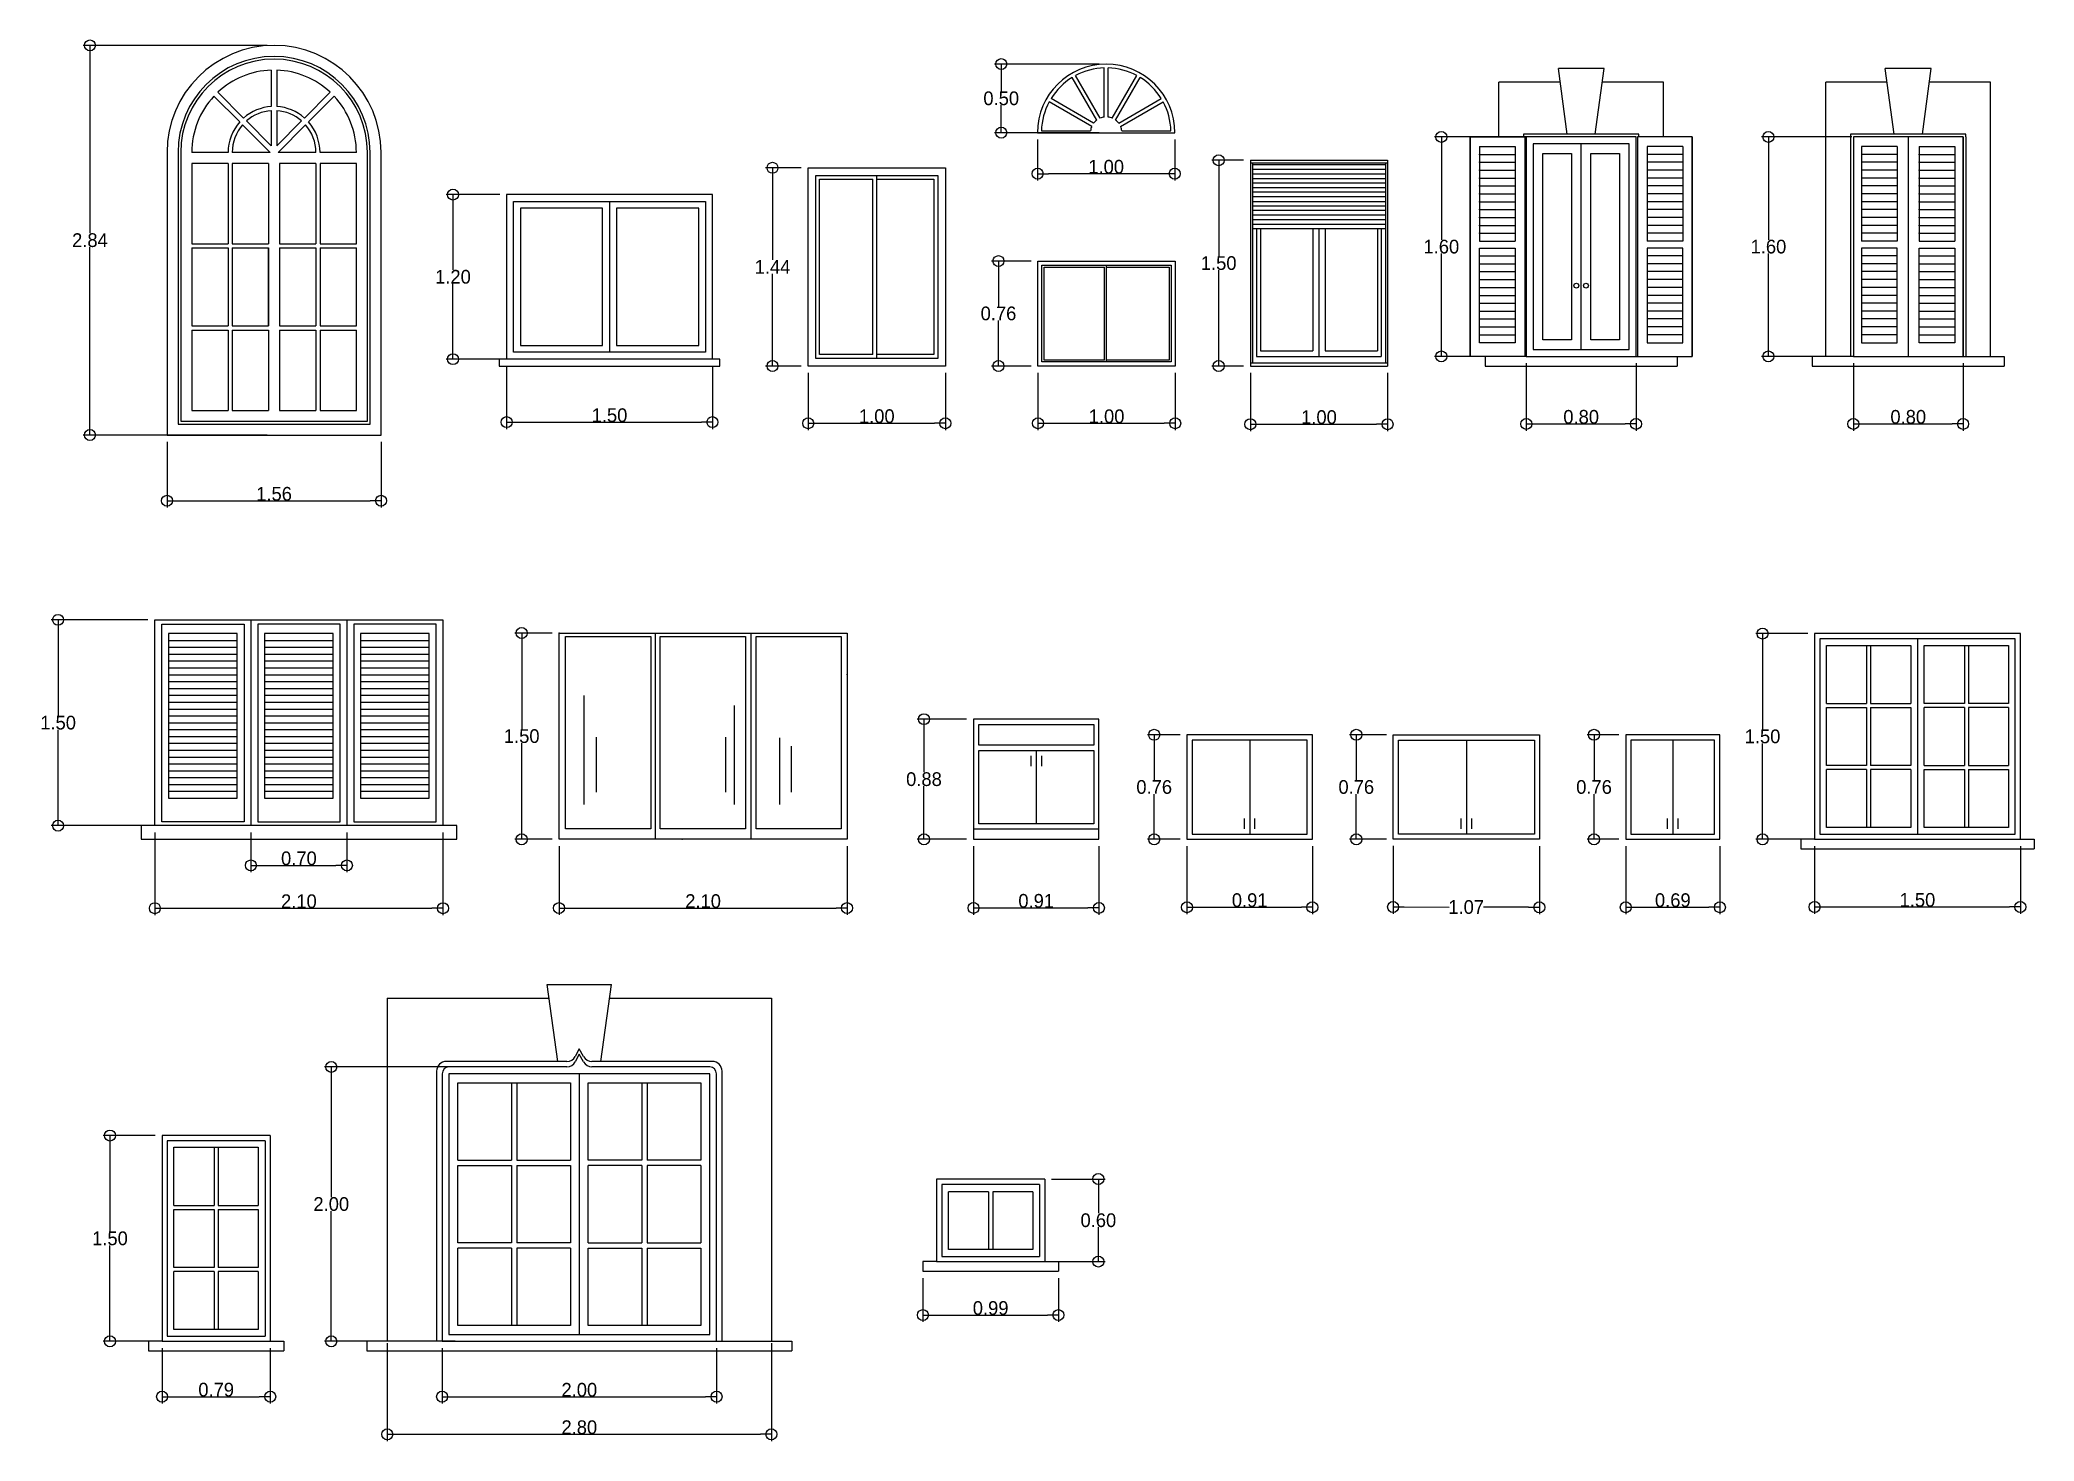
# Model space of a CAD drawing. Header units: millimetres. Extents: x 191.9 to 206.4, y 92.5 to 102.7.
import ezdxf

# ---------------------------------------------------------------- set-up
doc = ezdxf.new("R2010")
doc.units = ezdxf.units.MM
doc.layers.add('Cotas', color=32, linetype='Continuous')
doc.dimstyles.new('Dibujos', dxfattribs={"dimtxt": 0.1, "dimasz": 0.08, "dimexe": 0.05, "dimexo": 0.05, "dimgap": 0.0005, "dimtad": 1, "dimtih": 1, "dimtoh": 1, "dimrnd": 0.0005, "dimzin": 1, "dimdsep": 46, "dimtxsty": 'Standard', "dimblk": 'ORIGIN', "dimcen": 0.08, "dimazin": 0, "dimtfac": 1, "dimtmove": 0, "dimatfit": 3, "dimldrblk": 'ORIGIN2', "dimfxl": 1, "dimarcsym": 0})

msp = doc.modelspace()

# ---------------------------------------------------------------- blocks, each defined once
blk = doc.blocks.new('C-22')
for p, q in [((-4.669, -1.367), (-4.669, -2.467)), ((-3.919, -2.517), (-5.419, -2.517))]:
    blk.add_line(p, q)
for points in [[(-5.419, -1.317), (-5.419, -2.517), (-5.473, -2.517), (-5.473, -2.567), (-3.865, -2.567), (-3.865, -2.517), (-3.919, -2.517), (-3.919, -1.317)], [(-5.369, -1.367), (-3.969, -1.367), (-3.969, -2.467), (-5.369, -2.467)], [(-5.319, -1.417), (-5.319, -2.417), (-4.719, -2.417), (-4.719, -1.417)], [(-4.619, -1.417), (-4.619, -2.417), (-4.019, -2.417), (-4.019, -1.417)]]:
    blk.add_lwpolyline(points, close=True)
blk = doc.blocks.new('*X2')
at = {"color": 0}
for p, q in [((3.45, 2.05), (3.95, 2.05)), ((3.45, 2), (3.95, 2)), ((3.45, 1.95), (3.95, 1.95)), ((3.45, 1.9), (3.95, 1.9)), ((3.45, 1.85), (3.95, 1.85)), ((3.45, 1.8), (3.95, 1.8)), ((3.45, 1.75), (3.95, 1.75)), ((3.45, 1.7), (3.95, 1.7)), ((3.45, 1.65), (3.95, 1.65)), ((3.45, 1.6), (3.95, 1.6)), ((3.45, 1.55), (3.95, 1.55)), ((3.45, 1.5), (3.95, 1.5)), ((3.45, 1.45), (3.95, 1.45)), ((3.45, 1.4), (3.95, 1.4)), ((3.45, 1.35), (3.95, 1.35)), ((3.45, 1.3), (3.95, 1.3)), ((3.45, 1.25), (3.95, 1.25)), ((3.45, 1.2), (3.95, 1.2)), ((3.45, 1.15), (3.95, 1.15)), ((3.45, 1.1), (3.95, 1.1)), ((3.45, 1.05), (3.95, 1.05)), ((3.45, 1), (3.95, 1)), ((3.45, 0.95), (3.95, 0.95))]:
    blk.add_line(p, q, dxfattribs=at)
blk = doc.blocks.new('RECTANG')
for p, q in [((1, 1), (0, 1)), ((0, 1), (0, 0)), ((1, 0), (1, 1)), ((0, 0), (1, 0))]:
    blk.add_line(p, q)
blk = doc.blocks.new('Window - Half-circle 36 in.')
for p, q in [((17.5, 4.0906), (17.5, 16.9923)), ((18.5, 4.0906), (18.5, 16.9923)), ((15.5207, 3.2942), (9.071, 14.4655)), ((16.3876, 3.7927), (9.9383, 14.9632)), ((19.6075, 3.7937), (26.06116, 14.9718)), ((20.4742, 3.295), (26.92638, 14.4704)), ((14.2078, 1.6121), (3.0341, 8.0633)), ((14.7047, 2.4799), (3.5343, 8.9292)), ((21.2909, 2.4774), (32.46647, 8.9296)), ((21.7928, 1.6125), (32.96677, 8.0638)), ((0, 0), (35.99998, 0)), ((1.0074, 0.5), (13.9086, 0.5)), ((22.092, 0.5), (34.99282, 0.5))]:
    blk.add_line(p, q)
for radius, start, end in [(18, 0, 180), (17, 91.68545, 118.3143), (17, 61.70088, 88.31455), (17, 121.6855, 148.3145), (17, 31.68537, 58.33066), (17, 151.6854, 178.3159), (17, 1.685394, 28.31466), (4.12311, 156.9696, 173.0325), (4.12311, 126.9657, 143.0364), (4.12311, 96.98938, 113.0314), (4.12311, 66.6748, 83.05112), (4.12311, 37.05423, 53.22943), (4.12311, 6.764907, 22.52381)]:
    blk.add_arc((18, 0), radius, start, end)
blk = doc.blocks.new('_Origin')
at = {"color": 0, "linetype": 'ByBlock', "lineweight": -2}
blk.add_line((0, 0), (-1, 0), dxfattribs=at)
blk.add_circle((0, 0), 0.5, dxfattribs=at)
blk = doc.blocks.new('*D8')
at = {"layer": 'Cotas', "color": 0, "lineweight": -2, "transparency": 16777216}
for p, q in [((192.702, 96.914), (192.702, 96.312)), ((194.802, 96.914), (194.802, 96.312)), ((192.782, 96.362), (194.722, 96.362))]:
    blk.add_line(p, q, dxfattribs=at)
at = {"layer": 'Defpoints', "color": 0, "transparency": 16777216}
for p in [(192.702, 96.964), (194.802, 96.964), (194.802, 96.362)]:
    blk.add_point(p, dxfattribs=at)
at = {"layer": 'Cotas', "color": 0, "lineweight": -2, "transparency": 16777216, "xscale": 0.08, "yscale": 0.08, "zscale": 0.08, "rotation": 180}
blk.add_blockref('_Origin', (192.702, 96.362), dxfattribs=at)
at = {"layer": 'Cotas', "color": 0, "lineweight": -2, "transparency": 16777216, "xscale": 0.08, "yscale": 0.08, "zscale": 0.08}
blk.add_blockref('_Origin', (194.802, 96.362), dxfattribs=at)
at = {"layer": 'Cotas', "color": 0, "transparency": 16777216, "insert": (193.752, 96.412), "char_height": 0.1, "attachment_point": 5}
blk.add_mtext('2.10', dxfattribs=at)
blk = doc.blocks.new('_Origin2')
at = {"color": 0, "linetype": 'ByBlock', "lineweight": -2}
blk.add_line((-0.5, 0), (-1, 0), dxfattribs=at)
for radius in [0.5, 0.25]:
    blk.add_circle((0, 0), radius, dxfattribs=at)
blk = doc.blocks.new('*D9')
at = {"layer": 'Cotas', "color": 0, "lineweight": -2, "transparency": 16777216}
for p, q in [((192.652, 98.464), (191.947, 98.464)), ((191.997, 98.384), (191.997, 97.764)), ((191.997, 97.044), (191.997, 97.663)), ((192.652, 96.964), (191.947, 96.964))]:
    blk.add_line(p, q, dxfattribs=at)
at = {"layer": 'Defpoints', "color": 0, "transparency": 16777216}
for p in [(192.702, 98.464), (191.997, 96.964), (192.702, 96.964)]:
    blk.add_point(p, dxfattribs=at)
at = {"layer": 'Cotas', "color": 0, "lineweight": -2, "transparency": 16777216, "xscale": 0.08, "yscale": 0.08, "zscale": 0.08}
for p, rotation in [((191.997, 98.464), 90), ((191.997, 96.964), 270)]:
    blk.add_blockref('_Origin', p, dxfattribs=dict(at, rotation=rotation))
at = {"layer": 'Cotas', "color": 0, "transparency": 16777216, "insert": (191.997, 97.714), "char_height": 0.1, "attachment_point": 5}
blk.add_mtext('1.50', dxfattribs=at)
blk = doc.blocks.new('*D10')
at = {"layer": 'Cotas', "color": 0, "lineweight": -2, "transparency": 16777216}
for p, q in [((193.402, 96.914), (193.402, 96.624)), ((194.102, 96.914), (194.102, 96.624)), ((193.482, 96.674), (194.022, 96.674))]:
    blk.add_line(p, q, dxfattribs=at)
at = {"layer": 'Defpoints', "color": 0, "transparency": 16777216}
for p in [(193.402, 96.964), (194.102, 96.964), (194.102, 96.674)]:
    blk.add_point(p, dxfattribs=at)
at = {"layer": 'Cotas', "color": 0, "lineweight": -2, "transparency": 16777216, "xscale": 0.08, "yscale": 0.08, "zscale": 0.08, "rotation": 180}
blk.add_blockref('_Origin', (193.402, 96.674), dxfattribs=at)
at = {"layer": 'Cotas', "color": 0, "lineweight": -2, "transparency": 16777216, "xscale": 0.08, "yscale": 0.08, "zscale": 0.08}
blk.add_blockref('_Origin', (194.102, 96.674), dxfattribs=at)
at = {"layer": 'Cotas', "color": 0, "transparency": 16777216, "insert": (193.752, 96.725), "char_height": 0.1, "attachment_point": 5}
blk.add_mtext('0.70', dxfattribs=at)
blk = doc.blocks.new('*D11')
at = {"layer": 'Cotas', "color": 0, "lineweight": -2, "transparency": 16777216}
for p, q in [((195.648, 96.814), (195.648, 96.313)), ((197.747, 96.814), (197.747, 96.313)), ((195.728, 96.363), (197.667, 96.363))]:
    blk.add_line(p, q, dxfattribs=at)
at = {"layer": 'Defpoints', "color": 0, "transparency": 16777216}
for p in [(195.648, 96.864), (197.747, 96.864), (197.747, 96.363)]:
    blk.add_point(p, dxfattribs=at)
at = {"layer": 'Cotas', "color": 0, "lineweight": -2, "transparency": 16777216, "xscale": 0.08, "yscale": 0.08, "zscale": 0.08, "rotation": 180}
blk.add_blockref('_Origin', (195.648, 96.363), dxfattribs=at)
at = {"layer": 'Cotas', "color": 0, "lineweight": -2, "transparency": 16777216, "xscale": 0.08, "yscale": 0.08, "zscale": 0.08}
blk.add_blockref('_Origin', (197.747, 96.363), dxfattribs=at)
at = {"layer": 'Cotas', "color": 0, "transparency": 16777216, "insert": (196.698, 96.413), "char_height": 0.1, "attachment_point": 5}
blk.add_mtext('2.10', dxfattribs=at)
blk = doc.blocks.new('*D12')
at = {"layer": 'Cotas', "color": 0, "lineweight": -2, "transparency": 16777216}
for p, q in [((195.598, 98.368), (195.326, 98.368)), ((195.376, 98.288), (195.376, 97.666)), ((195.376, 96.944), (195.376, 97.565)), ((195.598, 96.864), (195.326, 96.864))]:
    blk.add_line(p, q, dxfattribs=at)
at = {"layer": 'Defpoints', "color": 0, "transparency": 16777216}
for p in [(195.648, 98.368), (195.376, 96.864), (195.648, 96.864)]:
    blk.add_point(p, dxfattribs=at)
at = {"layer": 'Cotas', "color": 0, "lineweight": -2, "transparency": 16777216, "xscale": 0.08, "yscale": 0.08, "zscale": 0.08}
for p, rotation in [((195.376, 98.368), 90), ((195.376, 96.864), 270)]:
    blk.add_blockref('_Origin', p, dxfattribs=dict(at, rotation=rotation))
at = {"layer": 'Cotas', "color": 0, "transparency": 16777216, "insert": (195.376, 97.616), "char_height": 0.1, "attachment_point": 5}
blk.add_mtext('1.50', dxfattribs=at)
blk = doc.blocks.new('*D13')
at = {"layer": 'Cotas', "color": 0, "lineweight": -2, "transparency": 16777216}
for p, q in [((198.669, 96.814), (198.669, 96.314)), ((199.583, 96.814), (199.583, 96.314)), ((198.749, 96.364), (199.503, 96.364))]:
    blk.add_line(p, q, dxfattribs=at)
at = {"layer": 'Defpoints', "color": 0, "transparency": 16777216}
for p in [(198.669, 96.864), (199.583, 96.864), (199.583, 96.364)]:
    blk.add_point(p, dxfattribs=at)
at = {"layer": 'Cotas', "color": 0, "lineweight": -2, "transparency": 16777216, "xscale": 0.08, "yscale": 0.08, "zscale": 0.08, "rotation": 180}
blk.add_blockref('_Origin', (198.669, 96.364), dxfattribs=at)
at = {"layer": 'Cotas', "color": 0, "lineweight": -2, "transparency": 16777216, "xscale": 0.08, "yscale": 0.08, "zscale": 0.08}
blk.add_blockref('_Origin', (199.583, 96.364), dxfattribs=at)
at = {"layer": 'Cotas', "color": 0, "transparency": 16777216, "insert": (199.126, 96.415), "char_height": 0.1, "attachment_point": 5}
blk.add_mtext('0.91', dxfattribs=at)
blk = doc.blocks.new('*D14')
at = {"layer": 'Cotas', "color": 0, "lineweight": -2, "transparency": 16777216}
for p, q in [((198.619, 97.74), (198.258, 97.74)), ((198.308, 97.66), (198.308, 97.353)), ((198.308, 96.944), (198.308, 97.252)), ((198.619, 96.864), (198.258, 96.864))]:
    blk.add_line(p, q, dxfattribs=at)
at = {"layer": 'Defpoints', "color": 0, "transparency": 16777216}
for p in [(198.308, 97.74), (198.669, 97.74), (198.669, 96.864)]:
    blk.add_point(p, dxfattribs=at)
at = {"layer": 'Cotas', "color": 0, "lineweight": -2, "transparency": 16777216, "xscale": 0.08, "yscale": 0.08, "zscale": 0.08}
for p, rotation in [((198.308, 97.74), 90), ((198.308, 96.864), 270)]:
    blk.add_blockref('_Origin', p, dxfattribs=dict(at, rotation=rotation))
at = {"layer": 'Cotas', "color": 0, "transparency": 16777216, "insert": (198.308, 97.302), "char_height": 0.1, "attachment_point": 5}
blk.add_mtext('0.88', dxfattribs=at)
blk = doc.blocks.new('*D15')
at = {"layer": 'Cotas', "color": 0, "lineweight": -2, "transparency": 16777216}
for p, q in [((200.225, 96.814), (200.225, 96.319)), ((201.139, 96.814), (201.139, 96.319)), ((200.305, 96.369), (201.059, 96.369))]:
    blk.add_line(p, q, dxfattribs=at)
at = {"layer": 'Defpoints', "color": 0, "transparency": 16777216}
for p in [(200.225, 96.864), (201.139, 96.864), (201.139, 96.369)]:
    blk.add_point(p, dxfattribs=at)
at = {"layer": 'Cotas', "color": 0, "lineweight": -2, "transparency": 16777216, "xscale": 0.08, "yscale": 0.08, "zscale": 0.08, "rotation": 180}
blk.add_blockref('_Origin', (200.225, 96.369), dxfattribs=at)
at = {"layer": 'Cotas', "color": 0, "lineweight": -2, "transparency": 16777216, "xscale": 0.08, "yscale": 0.08, "zscale": 0.08}
blk.add_blockref('_Origin', (201.139, 96.369), dxfattribs=at)
at = {"layer": 'Cotas', "color": 0, "transparency": 16777216, "insert": (200.682, 96.42), "char_height": 0.1, "attachment_point": 5}
blk.add_mtext('0.91', dxfattribs=at)
blk = doc.blocks.new('*D16')
at = {"layer": 'Cotas', "color": 0, "lineweight": -2, "transparency": 16777216}
for p, q in [((200.175, 97.626), (199.936, 97.626)), ((199.986, 97.546), (199.986, 97.295)), ((199.986, 96.944), (199.986, 97.194)), ((200.175, 96.864), (199.936, 96.864))]:
    blk.add_line(p, q, dxfattribs=at)
at = {"layer": 'Defpoints', "color": 0, "transparency": 16777216}
for p in [(199.986, 97.626), (200.225, 97.626), (200.225, 96.864)]:
    blk.add_point(p, dxfattribs=at)
at = {"layer": 'Cotas', "color": 0, "lineweight": -2, "transparency": 16777216, "xscale": 0.08, "yscale": 0.08, "zscale": 0.08}
for p, rotation in [((199.986, 97.626), 90), ((199.986, 96.864), 270)]:
    blk.add_blockref('_Origin', p, dxfattribs=dict(at, rotation=rotation))
at = {"layer": 'Cotas', "color": 0, "transparency": 16777216, "insert": (199.986, 97.245), "char_height": 0.1, "attachment_point": 5}
blk.add_mtext('0.76', dxfattribs=at)
blk = doc.blocks.new('*D17')
at = {"layer": 'Cotas', "color": 0, "lineweight": -2, "transparency": 16777216}
for p, q in [((201.678, 97.626), (201.409, 97.626)), ((201.459, 97.546), (201.459, 97.295)), ((201.459, 96.944), (201.459, 97.194)), ((201.678, 96.864), (201.409, 96.864))]:
    blk.add_line(p, q, dxfattribs=at)
at = {"layer": 'Defpoints', "color": 0, "transparency": 16777216}
for p in [(201.728, 97.626), (201.459, 96.864), (201.728, 96.864)]:
    blk.add_point(p, dxfattribs=at)
at = {"layer": 'Cotas', "color": 0, "lineweight": -2, "transparency": 16777216, "xscale": 0.08, "yscale": 0.08, "zscale": 0.08}
for p, rotation in [((201.459, 97.626), 90), ((201.459, 96.864), 270)]:
    blk.add_blockref('_Origin', p, dxfattribs=dict(at, rotation=rotation))
at = {"layer": 'Cotas', "color": 0, "transparency": 16777216, "insert": (201.459, 97.245), "char_height": 0.1, "attachment_point": 5}
blk.add_mtext('0.76', dxfattribs=at)
blk = doc.blocks.new('*D18')
at = {"layer": 'Cotas', "color": 0, "lineweight": -2, "transparency": 16777216}
for p, q in [((201.728, 96.817), (201.727, 96.321)), ((202.795, 96.814), (202.794, 96.318)), ((201.807, 96.371), (202.135, 96.37)), ((202.714, 96.369), (202.386, 96.369))]:
    blk.add_line(p, q, dxfattribs=at)
at = {"layer": 'Defpoints', "color": 0, "transparency": 16777216}
for p in [(201.728, 96.867), (202.795, 96.864), (202.794, 96.368)]:
    blk.add_point(p, dxfattribs=at)
at = {"layer": 'Cotas', "color": 0, "lineweight": -2, "transparency": 16777216, "xscale": 0.08, "yscale": 0.08, "zscale": 0.08}
for p, rotation in [((201.727, 96.371), 179.8526983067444), ((202.794, 96.368), 359.8526983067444)]:
    blk.add_blockref('_Origin', p, dxfattribs=dict(at, rotation=rotation))
at = {"layer": 'Cotas', "color": 0, "transparency": 16777216, "insert": (202.26, 96.37), "char_height": 0.1, "attachment_point": 5}
blk.add_mtext('1.07', dxfattribs=at)
blk = doc.blocks.new('*D19')
at = {"layer": 'Cotas', "color": 0, "lineweight": -2, "transparency": 16777216}
for p, q in [((203.373, 97.626), (203.142, 97.626)), ((203.192, 97.546), (203.192, 97.295)), ((203.192, 96.944), (203.192, 97.194)), ((203.373, 96.864), (203.142, 96.864))]:
    blk.add_line(p, q, dxfattribs=at)
at = {"layer": 'Defpoints', "color": 0, "transparency": 16777216}
for p in [(203.423, 97.626), (203.192, 96.864), (203.423, 96.864)]:
    blk.add_point(p, dxfattribs=at)
at = {"layer": 'Cotas', "color": 0, "lineweight": -2, "transparency": 16777216, "xscale": 0.08, "yscale": 0.08, "zscale": 0.08}
for p, rotation in [((203.192, 97.626), 90), ((203.192, 96.864), 270)]:
    blk.add_blockref('_Origin', p, dxfattribs=dict(at, rotation=rotation))
at = {"layer": 'Cotas', "color": 0, "transparency": 16777216, "insert": (203.192, 97.245), "char_height": 0.1, "attachment_point": 5}
blk.add_mtext('0.76', dxfattribs=at)
blk = doc.blocks.new('*D20')
at = {"layer": 'Cotas', "color": 0, "lineweight": -2, "transparency": 16777216}
for p, q in [((203.423, 96.814), (203.423, 96.319)), ((204.109, 96.814), (204.109, 96.319)), ((203.503, 96.369), (204.029, 96.369))]:
    blk.add_line(p, q, dxfattribs=at)
at = {"layer": 'Defpoints', "color": 0, "transparency": 16777216}
for p in [(203.423, 96.864), (204.109, 96.864), (204.109, 96.369)]:
    blk.add_point(p, dxfattribs=at)
at = {"layer": 'Cotas', "color": 0, "lineweight": -2, "transparency": 16777216, "xscale": 0.08, "yscale": 0.08, "zscale": 0.08, "rotation": 180}
blk.add_blockref('_Origin', (203.423, 96.369), dxfattribs=at)
at = {"layer": 'Cotas', "color": 0, "lineweight": -2, "transparency": 16777216, "xscale": 0.08, "yscale": 0.08, "zscale": 0.08}
blk.add_blockref('_Origin', (204.109, 96.369), dxfattribs=at)
at = {"layer": 'Cotas', "color": 0, "transparency": 16777216, "insert": (203.766, 96.42), "char_height": 0.1, "attachment_point": 5}
blk.add_mtext('0.69', dxfattribs=at)
blk = doc.blocks.new('*D21')
at = {"layer": 'Cotas', "color": 0, "lineweight": -2, "transparency": 16777216}
for p, q in [((193.521, 102.651), (192.179, 102.651)), ((192.229, 102.571), (192.229, 101.282)), ((192.229, 99.891), (192.229, 101.181)), ((193.521, 99.811), (192.179, 99.811))]:
    blk.add_line(p, q, dxfattribs=at)
at = {"layer": 'Defpoints', "color": 0, "transparency": 16777216}
for p in [(193.571, 102.651), (192.229, 99.811), (193.571, 99.811)]:
    blk.add_point(p, dxfattribs=at)
at = {"layer": 'Cotas', "color": 0, "lineweight": -2, "transparency": 16777216, "xscale": 0.08, "yscale": 0.08, "zscale": 0.08}
for p, rotation in [((192.229, 102.651), 90), ((192.229, 99.811), 270)]:
    blk.add_blockref('_Origin', p, dxfattribs=dict(at, rotation=rotation))
at = {"layer": 'Cotas', "color": 0, "transparency": 16777216, "insert": (192.229, 101.231), "char_height": 0.1, "attachment_point": 5}
blk.add_mtext('2.84', dxfattribs=at)
blk = doc.blocks.new('*D22')
at = {"layer": 'Cotas', "color": 0, "lineweight": -2, "transparency": 16777216}
for p, q in [((192.791, 99.761), (192.791, 99.282)), ((194.351, 99.761), (194.351, 99.282)), ((192.871, 99.332), (194.271, 99.332))]:
    blk.add_line(p, q, dxfattribs=at)
at = {"layer": 'Defpoints', "color": 0, "transparency": 16777216}
for p in [(192.791, 99.811), (194.351, 99.811), (194.351, 99.332)]:
    blk.add_point(p, dxfattribs=at)
at = {"layer": 'Cotas', "color": 0, "lineweight": -2, "transparency": 16777216, "xscale": 0.08, "yscale": 0.08, "zscale": 0.08, "rotation": 180}
blk.add_blockref('_Origin', (192.791, 99.332), dxfattribs=at)
at = {"layer": 'Cotas', "color": 0, "lineweight": -2, "transparency": 16777216, "xscale": 0.08, "yscale": 0.08, "zscale": 0.08}
blk.add_blockref('_Origin', (194.351, 99.332), dxfattribs=at)
at = {"layer": 'Cotas', "color": 0, "transparency": 16777216, "insert": (193.571, 99.382), "char_height": 0.1, "attachment_point": 5}
blk.add_mtext('1.56', dxfattribs=at)
blk = doc.blocks.new('*D23')
at = {"layer": 'Cotas', "color": 0, "lineweight": -2, "transparency": 16777216}
for p, q in [((195.266, 100.314), (195.266, 99.855)), ((196.766, 100.314), (196.766, 99.855)), ((195.346, 99.905), (196.686, 99.905))]:
    blk.add_line(p, q, dxfattribs=at)
at = {"layer": 'Defpoints', "color": 0, "transparency": 16777216}
for p in [(195.266, 100.364), (196.766, 100.364), (196.766, 99.905)]:
    blk.add_point(p, dxfattribs=at)
at = {"layer": 'Cotas', "color": 0, "lineweight": -2, "transparency": 16777216, "xscale": 0.08, "yscale": 0.08, "zscale": 0.08, "rotation": 180}
blk.add_blockref('_Origin', (195.266, 99.905), dxfattribs=at)
at = {"layer": 'Cotas', "color": 0, "lineweight": -2, "transparency": 16777216, "xscale": 0.08, "yscale": 0.08, "zscale": 0.08}
blk.add_blockref('_Origin', (196.766, 99.905), dxfattribs=at)
at = {"layer": 'Cotas', "color": 0, "transparency": 16777216, "insert": (196.016, 99.955), "char_height": 0.1, "attachment_point": 5}
blk.add_mtext('1.50', dxfattribs=at)
blk = doc.blocks.new('*D24')
at = {"layer": 'Cotas', "color": 0, "lineweight": -2, "transparency": 16777216}
for p, q in [((195.216, 101.564), (194.825, 101.564)), ((194.875, 101.484), (194.875, 101.015)), ((194.875, 100.444), (194.875, 100.914)), ((195.216, 100.364), (194.825, 100.364))]:
    blk.add_line(p, q, dxfattribs=at)
at = {"layer": 'Defpoints', "color": 0, "transparency": 16777216}
for p in [(194.875, 101.564), (195.266, 101.564), (195.266, 100.364)]:
    blk.add_point(p, dxfattribs=at)
at = {"layer": 'Cotas', "color": 0, "lineweight": -2, "transparency": 16777216, "xscale": 0.08, "yscale": 0.08, "zscale": 0.08}
for p, rotation in [((194.875, 101.564), 90), ((194.875, 100.364), 270)]:
    blk.add_blockref('_Origin', p, dxfattribs=dict(at, rotation=rotation))
at = {"layer": 'Cotas', "color": 0, "transparency": 16777216, "insert": (194.875, 100.964), "char_height": 0.1, "attachment_point": 5}
blk.add_mtext('1.20', dxfattribs=at)
blk = doc.blocks.new('*D25')
at = {"layer": 'Cotas', "color": 0, "lineweight": -2, "transparency": 16777216}
for p, q in [((197.464, 100.264), (197.464, 99.847)), ((198.464, 100.264), (198.464, 99.847)), ((197.544, 99.897), (198.384, 99.897))]:
    blk.add_line(p, q, dxfattribs=at)
at = {"layer": 'Defpoints', "color": 0, "transparency": 16777216}
for p in [(197.464, 100.314), (198.464, 100.314), (198.464, 99.897)]:
    blk.add_point(p, dxfattribs=at)
at = {"layer": 'Cotas', "color": 0, "lineweight": -2, "transparency": 16777216, "xscale": 0.08, "yscale": 0.08, "zscale": 0.08, "rotation": 180}
blk.add_blockref('_Origin', (197.464, 99.897), dxfattribs=at)
at = {"layer": 'Cotas', "color": 0, "lineweight": -2, "transparency": 16777216, "xscale": 0.08, "yscale": 0.08, "zscale": 0.08}
blk.add_blockref('_Origin', (198.464, 99.897), dxfattribs=at)
at = {"layer": 'Cotas', "color": 0, "transparency": 16777216, "insert": (197.964, 99.948), "char_height": 0.1, "attachment_point": 5}
blk.add_mtext('1.00', dxfattribs=at)
blk = doc.blocks.new('*D26')
at = {"layer": 'Cotas', "color": 0, "lineweight": -2, "transparency": 16777216}
for p, q in [((197.414, 101.759), (197.154, 101.759)), ((197.204, 101.679), (197.204, 101.087)), ((197.204, 100.394), (197.204, 100.986)), ((197.414, 100.314), (197.154, 100.314))]:
    blk.add_line(p, q, dxfattribs=at)
at = {"layer": 'Defpoints', "color": 0, "transparency": 16777216}
for p in [(197.204, 101.759), (197.464, 101.759), (197.464, 100.314)]:
    blk.add_point(p, dxfattribs=at)
at = {"layer": 'Cotas', "color": 0, "lineweight": -2, "transparency": 16777216, "xscale": 0.08, "yscale": 0.08, "zscale": 0.08}
for p, rotation in [((197.204, 101.759), 90), ((197.204, 100.314), 270)]:
    blk.add_blockref('_Origin', p, dxfattribs=dict(at, rotation=rotation))
at = {"layer": 'Cotas', "color": 0, "transparency": 16777216, "insert": (197.204, 101.037), "char_height": 0.1, "attachment_point": 5}
blk.add_mtext('1.44', dxfattribs=at)
blk = doc.blocks.new('*D27')
at = {"layer": 'Cotas', "color": 0, "lineweight": -2, "transparency": 16777216}
for p, q in [((199.139, 100.264), (199.139, 99.847)), ((200.139, 100.264), (200.139, 99.847)), ((199.219, 99.897), (200.059, 99.897))]:
    blk.add_line(p, q, dxfattribs=at)
at = {"layer": 'Defpoints', "color": 0, "transparency": 16777216}
for p in [(199.139, 100.314), (200.139, 100.314), (200.139, 99.897)]:
    blk.add_point(p, dxfattribs=at)
at = {"layer": 'Cotas', "color": 0, "lineweight": -2, "transparency": 16777216, "xscale": 0.08, "yscale": 0.08, "zscale": 0.08, "rotation": 180}
blk.add_blockref('_Origin', (199.139, 99.897), dxfattribs=at)
at = {"layer": 'Cotas', "color": 0, "lineweight": -2, "transparency": 16777216, "xscale": 0.08, "yscale": 0.08, "zscale": 0.08}
blk.add_blockref('_Origin', (200.139, 99.897), dxfattribs=at)
at = {"layer": 'Cotas', "color": 0, "transparency": 16777216, "insert": (199.639, 99.947), "char_height": 0.1, "attachment_point": 5}
blk.add_mtext('1.00', dxfattribs=at)
blk = doc.blocks.new('*D28')
at = {"layer": 'Cotas', "color": 0, "lineweight": -2, "transparency": 16777216}
for p, q in [((199.089, 101.079), (198.801, 101.079)), ((198.851, 100.999), (198.851, 100.747)), ((198.851, 100.394), (198.851, 100.646)), ((199.089, 100.314), (198.801, 100.314))]:
    blk.add_line(p, q, dxfattribs=at)
at = {"layer": 'Defpoints', "color": 0, "transparency": 16777216}
for p in [(198.851, 101.079), (199.139, 101.079), (199.139, 100.314)]:
    blk.add_point(p, dxfattribs=at)
at = {"layer": 'Cotas', "color": 0, "lineweight": -2, "transparency": 16777216, "xscale": 0.08, "yscale": 0.08, "zscale": 0.08}
for p, rotation in [((198.851, 101.079), 90), ((198.851, 100.314), 270)]:
    blk.add_blockref('_Origin', p, dxfattribs=dict(at, rotation=rotation))
at = {"layer": 'Cotas', "color": 0, "transparency": 16777216, "insert": (198.851, 100.697), "char_height": 0.1, "attachment_point": 5}
blk.add_mtext('0.76', dxfattribs=at)
blk = doc.blocks.new('*D29')
at = {"layer": 'Cotas', "color": 0, "lineweight": -2, "transparency": 16777216}
for p, q in [((200.687, 100.264), (200.687, 99.84)), ((201.687, 100.264), (201.687, 99.84)), ((200.767, 99.89), (201.607, 99.89))]:
    blk.add_line(p, q, dxfattribs=at)
at = {"layer": 'Defpoints', "color": 0, "transparency": 16777216}
for p in [(200.687, 100.314), (201.687, 100.314), (201.687, 99.89)]:
    blk.add_point(p, dxfattribs=at)
at = {"layer": 'Cotas', "color": 0, "lineweight": -2, "transparency": 16777216, "xscale": 0.08, "yscale": 0.08, "zscale": 0.08, "rotation": 180}
blk.add_blockref('_Origin', (200.687, 99.89), dxfattribs=at)
at = {"layer": 'Cotas', "color": 0, "lineweight": -2, "transparency": 16777216, "xscale": 0.08, "yscale": 0.08, "zscale": 0.08}
blk.add_blockref('_Origin', (201.687, 99.89), dxfattribs=at)
at = {"layer": 'Cotas', "color": 0, "transparency": 16777216, "insert": (201.187, 99.941), "char_height": 0.1, "attachment_point": 5}
blk.add_mtext('1.00', dxfattribs=at)
blk = doc.blocks.new('*D30')
at = {"layer": 'Cotas', "color": 0, "lineweight": -2, "transparency": 16777216}
for p, q in [((200.637, 101.814), (200.406, 101.814)), ((200.456, 101.734), (200.456, 101.115)), ((200.456, 100.394), (200.456, 101.014)), ((200.637, 100.314), (200.406, 100.314))]:
    blk.add_line(p, q, dxfattribs=at)
at = {"layer": 'Defpoints', "color": 0, "transparency": 16777216}
for p in [(200.456, 101.814), (200.687, 101.814), (200.687, 100.314)]:
    blk.add_point(p, dxfattribs=at)
at = {"layer": 'Cotas', "color": 0, "lineweight": -2, "transparency": 16777216, "xscale": 0.08, "yscale": 0.08, "zscale": 0.08}
for p, rotation in [((200.456, 101.814), 90), ((200.456, 100.314), 270)]:
    blk.add_blockref('_Origin', p, dxfattribs=dict(at, rotation=rotation))
at = {"layer": 'Cotas', "color": 0, "transparency": 16777216, "insert": (200.456, 101.064), "char_height": 0.1, "attachment_point": 5}
blk.add_mtext('1.50', dxfattribs=at)
blk = doc.blocks.new('*D31')
at = {"layer": 'Cotas', "color": 0, "lineweight": -2, "transparency": 16777216}
for p, q in [((199.136, 101.965), (199.136, 101.666)), ((200.136, 101.965), (200.136, 101.666)), ((200.056, 101.716), (199.216, 101.716))]:
    blk.add_line(p, q, dxfattribs=at)
at = {"layer": 'Defpoints', "color": 0, "transparency": 16777216}
for p in [(199.136, 102.015), (200.136, 102.015), (199.136, 101.716)]:
    blk.add_point(p, dxfattribs=at)
at = {"layer": 'Cotas', "color": 0, "lineweight": -2, "transparency": 16777216, "xscale": 0.08, "yscale": 0.08, "zscale": 0.08, "rotation": 180}
blk.add_blockref('_Origin', (199.136, 101.716), dxfattribs=at)
at = {"layer": 'Cotas', "color": 0, "lineweight": -2, "transparency": 16777216, "xscale": 0.08, "yscale": 0.08, "zscale": 0.08}
blk.add_blockref('_Origin', (200.136, 101.716), dxfattribs=at)
at = {"layer": 'Cotas', "color": 0, "transparency": 16777216, "insert": (199.636, 101.766), "char_height": 0.1, "attachment_point": 5}
blk.add_mtext('1.00', dxfattribs=at)
blk = doc.blocks.new('*D32')
at = {"layer": 'Cotas', "color": 0, "lineweight": -2, "transparency": 16777216}
for p, q in [((199.586, 102.515), (198.821, 102.515)), ((198.871, 102.435), (198.871, 102.316)), ((198.871, 102.095), (198.871, 102.215)), ((199.586, 102.015), (198.821, 102.015))]:
    blk.add_line(p, q, dxfattribs=at)
at = {"layer": 'Defpoints', "color": 0, "transparency": 16777216}
for p in [(199.636, 102.515), (198.871, 102.015), (199.636, 102.015)]:
    blk.add_point(p, dxfattribs=at)
at = {"layer": 'Cotas', "color": 0, "lineweight": -2, "transparency": 16777216, "xscale": 0.08, "yscale": 0.08, "zscale": 0.08}
for p, rotation in [((198.871, 102.515), 90), ((198.871, 102.015), 270)]:
    blk.add_blockref('_Origin', p, dxfattribs=dict(at, rotation=rotation))
at = {"layer": 'Cotas', "color": 0, "transparency": 16777216, "insert": (198.871, 102.265), "char_height": 0.1, "attachment_point": 5}
blk.add_mtext('0.50', dxfattribs=at)
blk = doc.blocks.new('*D33')
at = {"layer": 'Cotas', "color": 0, "lineweight": -2, "transparency": 16777216}
for p, q in [((202.698, 100.334), (202.698, 99.842)), ((203.498, 100.334), (203.498, 99.842)), ((202.778, 99.892), (203.418, 99.892))]:
    blk.add_line(p, q, dxfattribs=at)
at = {"layer": 'Defpoints', "color": 0, "transparency": 16777216}
for p in [(202.698, 100.384), (203.498, 100.384), (203.498, 99.892)]:
    blk.add_point(p, dxfattribs=at)
at = {"layer": 'Cotas', "color": 0, "lineweight": -2, "transparency": 16777216, "xscale": 0.08, "yscale": 0.08, "zscale": 0.08, "rotation": 180}
blk.add_blockref('_Origin', (202.698, 99.892), dxfattribs=at)
at = {"layer": 'Cotas', "color": 0, "lineweight": -2, "transparency": 16777216, "xscale": 0.08, "yscale": 0.08, "zscale": 0.08}
blk.add_blockref('_Origin', (203.498, 99.892), dxfattribs=at)
at = {"layer": 'Cotas', "color": 0, "transparency": 16777216, "insert": (203.098, 99.943), "char_height": 0.1, "attachment_point": 5}
blk.add_mtext('0.80', dxfattribs=at)
blk = doc.blocks.new('*D34')
at = {"layer": 'Cotas', "color": 0, "lineweight": -2, "transparency": 16777216}
for p, q in [((202.648, 101.984), (202.029, 101.984)), ((202.079, 101.904), (202.079, 101.235)), ((202.079, 100.464), (202.079, 101.134)), ((202.648, 100.384), (202.029, 100.384))]:
    blk.add_line(p, q, dxfattribs=at)
at = {"layer": 'Defpoints', "color": 0, "transparency": 16777216}
for p in [(202.698, 101.984), (202.079, 100.384), (202.698, 100.384)]:
    blk.add_point(p, dxfattribs=at)
at = {"layer": 'Cotas', "color": 0, "lineweight": -2, "transparency": 16777216, "xscale": 0.08, "yscale": 0.08, "zscale": 0.08}
for p, rotation in [((202.079, 101.984), 90), ((202.079, 100.384), 270)]:
    blk.add_blockref('_Origin', p, dxfattribs=dict(at, rotation=rotation))
at = {"layer": 'Cotas', "color": 0, "transparency": 16777216, "insert": (202.079, 101.184), "char_height": 0.1, "attachment_point": 5}
blk.add_mtext('1.60', dxfattribs=at)
blk = doc.blocks.new('*D36')
at = {"layer": 'Cotas', "color": 0, "lineweight": -2, "transparency": 16777216}
for p, q in [((205.032, 101.984), (204.413, 101.984)), ((204.463, 101.904), (204.463, 101.235)), ((204.463, 100.464), (204.463, 101.134)), ((205.032, 100.384), (204.413, 100.384))]:
    blk.add_line(p, q, dxfattribs=at)
at = {"layer": 'Defpoints', "color": 0, "transparency": 16777216}
for p in [(205.082, 101.984), (204.463, 100.384), (205.082, 100.384)]:
    blk.add_point(p, dxfattribs=at)
at = {"layer": 'Cotas', "color": 0, "lineweight": -2, "transparency": 16777216, "xscale": 0.08, "yscale": 0.08, "zscale": 0.08}
for p, rotation in [((204.463, 101.984), 90), ((204.463, 100.384), 270)]:
    blk.add_blockref('_Origin', p, dxfattribs=dict(at, rotation=rotation))
at = {"layer": 'Cotas', "color": 0, "transparency": 16777216, "insert": (204.463, 101.184), "char_height": 0.1, "attachment_point": 5}
blk.add_mtext('1.60', dxfattribs=at)
blk = doc.blocks.new('*D35')
at = {"layer": 'Cotas', "color": 0, "lineweight": -2, "transparency": 16777216}
for p, q in [((205.082, 100.334), (205.082, 99.842)), ((205.882, 100.334), (205.882, 99.842)), ((205.162, 99.892), (205.802, 99.892))]:
    blk.add_line(p, q, dxfattribs=at)
at = {"layer": 'Defpoints', "color": 0, "transparency": 16777216}
for p in [(205.082, 100.384), (205.882, 100.384), (205.882, 99.892)]:
    blk.add_point(p, dxfattribs=at)
at = {"layer": 'Cotas', "color": 0, "lineweight": -2, "transparency": 16777216, "xscale": 0.08, "yscale": 0.08, "zscale": 0.08, "rotation": 180}
blk.add_blockref('_Origin', (205.082, 99.892), dxfattribs=at)
at = {"layer": 'Cotas', "color": 0, "lineweight": -2, "transparency": 16777216, "xscale": 0.08, "yscale": 0.08, "zscale": 0.08}
blk.add_blockref('_Origin', (205.882, 99.892), dxfattribs=at)
at = {"layer": 'Cotas', "color": 0, "transparency": 16777216, "insert": (205.482, 99.943), "char_height": 0.1, "attachment_point": 5}
blk.add_mtext('0.80', dxfattribs=at)
blk = doc.blocks.new('*D37')
at = {"layer": 'Cotas', "color": 0, "lineweight": -2, "transparency": 16777216}
for p, q in [((204.749, 98.364), (204.37, 98.364)), ((204.42, 98.284), (204.42, 97.664)), ((204.42, 96.944), (204.42, 97.563)), ((204.749, 96.864), (204.37, 96.864))]:
    blk.add_line(p, q, dxfattribs=at)
at = {"layer": 'Defpoints', "color": 0, "transparency": 16777216}
for p in [(204.799, 98.364), (204.42, 96.864), (204.799, 96.864)]:
    blk.add_point(p, dxfattribs=at)
at = {"layer": 'Cotas', "color": 0, "lineweight": -2, "transparency": 16777216, "xscale": 0.08, "yscale": 0.08, "zscale": 0.08}
for p, rotation in [((204.42, 98.364), 90), ((204.42, 96.864), 270)]:
    blk.add_blockref('_Origin', p, dxfattribs=dict(at, rotation=rotation))
at = {"layer": 'Cotas', "color": 0, "transparency": 16777216, "insert": (204.42, 97.614), "char_height": 0.1, "attachment_point": 5}
blk.add_mtext('1.50', dxfattribs=at)
blk = doc.blocks.new('*D38')
at = {"layer": 'Cotas', "color": 0, "lineweight": -2, "transparency": 16777216}
for p, q in [((204.799, 96.814), (204.799, 96.321)), ((206.299, 96.814), (206.299, 96.321)), ((204.879, 96.371), (206.219, 96.371))]:
    blk.add_line(p, q, dxfattribs=at)
at = {"layer": 'Defpoints', "color": 0, "transparency": 16777216}
for p in [(204.799, 96.864), (206.299, 96.864), (206.299, 96.371)]:
    blk.add_point(p, dxfattribs=at)
at = {"layer": 'Cotas', "color": 0, "lineweight": -2, "transparency": 16777216, "xscale": 0.08, "yscale": 0.08, "zscale": 0.08, "rotation": 180}
blk.add_blockref('_Origin', (204.799, 96.371), dxfattribs=at)
at = {"layer": 'Cotas', "color": 0, "lineweight": -2, "transparency": 16777216, "xscale": 0.08, "yscale": 0.08, "zscale": 0.08}
blk.add_blockref('_Origin', (206.299, 96.371), dxfattribs=at)
at = {"layer": 'Cotas', "color": 0, "transparency": 16777216, "insert": (205.549, 96.422), "char_height": 0.1, "attachment_point": 5}
blk.add_mtext('1.50', dxfattribs=at)
blk = doc.blocks.new('*D39')
at = {"layer": 'Cotas', "color": 0, "lineweight": -2, "transparency": 16777216}
for p, q in [((192.705, 94.705), (192.325, 94.705)), ((192.375, 94.625), (192.375, 94.005)), ((192.375, 93.285), (192.375, 93.904)), ((192.705, 93.205), (192.325, 93.205))]:
    blk.add_line(p, q, dxfattribs=at)
at = {"layer": 'Defpoints', "color": 0, "transparency": 16777216}
for p in [(192.755, 94.705), (192.375, 93.205), (192.755, 93.205)]:
    blk.add_point(p, dxfattribs=at)
at = {"layer": 'Cotas', "color": 0, "lineweight": -2, "transparency": 16777216, "xscale": 0.08, "yscale": 0.08, "zscale": 0.08}
for p, rotation in [((192.375, 94.705), 90), ((192.375, 93.205), 270)]:
    blk.add_blockref('_Origin', p, dxfattribs=dict(at, rotation=rotation))
at = {"layer": 'Cotas', "color": 0, "transparency": 16777216, "insert": (192.375, 93.955), "char_height": 0.1, "attachment_point": 5}
blk.add_mtext('1.50', dxfattribs=at)
blk = doc.blocks.new('*D40')
at = {"layer": 'Cotas', "color": 0, "lineweight": -2, "transparency": 16777216}
for p, q in [((192.755, 93.155), (192.755, 92.751)), ((193.543, 93.155), (193.543, 92.751)), ((192.835, 92.801), (193.463, 92.801))]:
    blk.add_line(p, q, dxfattribs=at)
at = {"layer": 'Defpoints', "color": 0, "transparency": 16777216}
for p in [(192.755, 93.205), (193.543, 93.205), (193.543, 92.801)]:
    blk.add_point(p, dxfattribs=at)
at = {"layer": 'Cotas', "color": 0, "lineweight": -2, "transparency": 16777216, "xscale": 0.08, "yscale": 0.08, "zscale": 0.08, "rotation": 180}
blk.add_blockref('_Origin', (192.755, 92.801), dxfattribs=at)
at = {"layer": 'Cotas', "color": 0, "lineweight": -2, "transparency": 16777216, "xscale": 0.08, "yscale": 0.08, "zscale": 0.08}
blk.add_blockref('_Origin', (193.543, 92.801), dxfattribs=at)
at = {"layer": 'Cotas', "color": 0, "transparency": 16777216, "insert": (193.149, 92.852), "char_height": 0.1, "attachment_point": 5}
blk.add_mtext('0.79', dxfattribs=at)
blk = doc.blocks.new('*D41')
at = {"layer": 'Cotas', "color": 0, "lineweight": -2, "transparency": 16777216}
for p, q in [((194.796, 93.155), (194.796, 92.751)), ((196.796, 93.155), (196.796, 92.751)), ((194.876, 92.801), (196.716, 92.801))]:
    blk.add_line(p, q, dxfattribs=at)
at = {"layer": 'Defpoints', "color": 0, "transparency": 16777216}
for p in [(194.796, 93.205), (196.796, 93.205), (196.796, 92.801)]:
    blk.add_point(p, dxfattribs=at)
at = {"layer": 'Cotas', "color": 0, "lineweight": -2, "transparency": 16777216, "xscale": 0.08, "yscale": 0.08, "zscale": 0.08, "rotation": 180}
blk.add_blockref('_Origin', (194.796, 92.801), dxfattribs=at)
at = {"layer": 'Cotas', "color": 0, "lineweight": -2, "transparency": 16777216, "xscale": 0.08, "yscale": 0.08, "zscale": 0.08}
blk.add_blockref('_Origin', (196.796, 92.801), dxfattribs=at)
at = {"layer": 'Cotas', "color": 0, "transparency": 16777216, "insert": (195.796, 92.851), "char_height": 0.1, "attachment_point": 5}
blk.add_mtext('2.00', dxfattribs=at)
blk = doc.blocks.new('*D42')
at = {"layer": 'Cotas', "color": 0, "lineweight": -2, "transparency": 16777216}
for p, q in [((194.89, 95.205), (193.938, 95.205)), ((193.988, 95.125), (193.988, 94.255)), ((193.988, 93.285), (193.988, 94.154)), ((194.89, 93.205), (193.938, 93.205))]:
    blk.add_line(p, q, dxfattribs=at)
at = {"layer": 'Defpoints', "color": 0, "transparency": 16777216}
for p in [(194.94, 95.205), (193.988, 93.205), (194.94, 93.205)]:
    blk.add_point(p, dxfattribs=at)
at = {"layer": 'Cotas', "color": 0, "lineweight": -2, "transparency": 16777216, "xscale": 0.08, "yscale": 0.08, "zscale": 0.08}
for p, rotation in [((193.988, 95.205), 90), ((193.988, 93.205), 270)]:
    blk.add_blockref('_Origin', p, dxfattribs=dict(at, rotation=rotation))
at = {"layer": 'Cotas', "color": 0, "transparency": 16777216, "insert": (193.988, 94.205), "char_height": 0.1, "attachment_point": 5}
blk.add_mtext('2.00', dxfattribs=at)
blk = doc.blocks.new('*D43')
at = {"layer": 'Cotas', "color": 0, "lineweight": -2, "transparency": 16777216}
for p, q in [((194.396, 93.192), (194.396, 92.477)), ((197.196, 93.192), (197.196, 92.477)), ((194.476, 92.527), (197.116, 92.527))]:
    blk.add_line(p, q, dxfattribs=at)
at = {"layer": 'Defpoints', "color": 0, "transparency": 16777216}
for p in [(194.396, 93.242), (197.196, 93.242), (197.196, 92.527)]:
    blk.add_point(p, dxfattribs=at)
at = {"layer": 'Cotas', "color": 0, "lineweight": -2, "transparency": 16777216, "xscale": 0.08, "yscale": 0.08, "zscale": 0.08, "rotation": 180}
blk.add_blockref('_Origin', (194.396, 92.527), dxfattribs=at)
at = {"layer": 'Cotas', "color": 0, "lineweight": -2, "transparency": 16777216, "xscale": 0.08, "yscale": 0.08, "zscale": 0.08}
blk.add_blockref('_Origin', (197.196, 92.527), dxfattribs=at)
at = {"layer": 'Cotas', "color": 0, "transparency": 16777216, "insert": (195.796, 92.578), "char_height": 0.1, "attachment_point": 5}
blk.add_mtext('2.80', dxfattribs=at)
blk = doc.blocks.new('*D45')
at = {"layer": 'Cotas', "color": 0, "lineweight": -2, "transparency": 16777216}
for p, q in [((198.3, 93.666), (198.3, 93.346)), ((199.288, 93.666), (199.288, 93.346)), ((198.38, 93.396), (199.208, 93.396))]:
    blk.add_line(p, q, dxfattribs=at)
at = {"layer": 'Defpoints', "color": 0, "transparency": 16777216}
for p in [(198.3, 93.716), (199.288, 93.716), (199.288, 93.396)]:
    blk.add_point(p, dxfattribs=at)
at = {"layer": 'Cotas', "color": 0, "lineweight": -2, "transparency": 16777216, "xscale": 0.08, "yscale": 0.08, "zscale": 0.08, "rotation": 180}
blk.add_blockref('_Origin', (198.3, 93.396), dxfattribs=at)
at = {"layer": 'Cotas', "color": 0, "lineweight": -2, "transparency": 16777216, "xscale": 0.08, "yscale": 0.08, "zscale": 0.08}
blk.add_blockref('_Origin', (199.288, 93.396), dxfattribs=at)
at = {"layer": 'Cotas', "color": 0, "transparency": 16777216, "insert": (198.794, 93.447), "char_height": 0.1, "attachment_point": 5}
blk.add_mtext('0.99', dxfattribs=at)
blk = doc.blocks.new('*D46')
at = {"layer": 'Cotas', "color": 0, "lineweight": -2, "transparency": 16777216}
for p, q in [((199.238, 94.388), (199.629, 94.388)), ((199.579, 94.308), (199.579, 94.138)), ((199.579, 93.866), (199.579, 94.037)), ((199.238, 93.786), (199.629, 93.786))]:
    blk.add_line(p, q, dxfattribs=at)
at = {"layer": 'Defpoints', "color": 0, "transparency": 16777216}
for p in [(199.188, 94.388), (199.188, 93.786), (199.579, 93.786)]:
    blk.add_point(p, dxfattribs=at)
at = {"layer": 'Cotas', "color": 0, "lineweight": -2, "transparency": 16777216, "xscale": 0.08, "yscale": 0.08, "zscale": 0.08}
for p, rotation in [((199.579, 94.388), 90), ((199.579, 93.786), 270)]:
    blk.add_blockref('_Origin', p, dxfattribs=dict(at, rotation=rotation))
at = {"layer": 'Cotas', "color": 0, "transparency": 16777216, "insert": (199.579, 94.087), "char_height": 0.1, "attachment_point": 5}
blk.add_mtext('0.60', dxfattribs=at)

# ---------------------------------------------------------------- dimensions: what is measured, and where the dimension line sits
at = {"layer": 'Cotas'}
for p1, p2, distance, picture, middle in [((193.571, 102.651), (193.571, 99.811), -1.343, '*D21', (192.229, 101.231)), ((199.636, 102.515), (199.636, 102.015), -0.766, '*D32', (198.871, 102.265)), ((200.136, 102.015), (199.136, 102.015), 0.3, '*D31', (199.636, 101.766)), ((202.698, 101.984), (202.698, 100.384), -0.619, '*D34', (202.079, 101.184)), ((205.082, 101.984), (205.082, 100.384), -0.619, '*D36', (204.463, 101.184)), ((197.4636, 100.3143), (197.4636, 101.7588), 0.2595, '*D26', (197.2041, 101.0366)), ((200.687, 100.314), (200.687, 101.814), 0.23, '*D30', (200.456, 101.064)), ((195.266, 100.364), (195.266, 101.564), 0.391, '*D24', (194.875, 100.964)), ((199.1388, 100.3143), (199.1388, 101.079), 0.288, '*D28', (198.8509, 100.6967)), ((195.266, 100.364), (196.766, 100.364), -0.46, '*D23', (196.016, 99.955)), ((197.464, 100.314), (198.464, 100.314), -0.417, '*D25', (197.964, 99.948)), ((199.139, 100.314), (200.139, 100.314), -0.417, '*D27', (199.639, 99.947)), ((200.687, 100.314), (201.687, 100.314), -0.424, '*D29', (201.187, 99.941)), ((202.698, 100.384), (203.498, 100.384), -0.492, '*D33', (203.098, 99.943)), ((205.082, 100.384), (205.882, 100.384), -0.492, '*D35', (205.482, 99.943)), ((192.791, 99.811), (194.351, 99.811), -0.48, '*D22', (193.571, 99.382)), ((192.702, 98.464), (192.702, 96.964), -0.706, '*D9', (191.997, 97.714)), ((195.648, 98.368), (195.648, 96.864), -0.273, '*D12', (195.376, 97.616)), ((204.799, 98.364), (204.799, 96.864), -0.38, '*D37', (204.42, 97.614)), ((198.669, 96.864), (198.669, 97.74), 0.36, '*D14', (198.308, 97.302)), ((200.225, 96.864), (200.225, 97.626), 0.239, '*D16', (199.986, 97.245)), ((201.728, 97.626), (201.728, 96.864), -0.269, '*D17', (201.459, 97.245)), ((203.423, 97.626), (203.423, 96.864), -0.231, '*D19', (203.192, 97.245)), ((192.702, 96.964), (194.802, 96.964), -0.602, '*D8', (193.752, 96.412)), ((193.402, 96.964), (194.102, 96.964), -0.289, '*D10', (193.752, 96.725)), ((195.648, 96.864), (197.747, 96.864), -0.501, '*D11', (196.698, 96.413)), ((198.669, 96.864), (199.583, 96.864), -0.5, '*D13', (199.126, 96.415)), ((200.225, 96.864), (201.139, 96.864), -0.495, '*D15', (200.682, 96.42)), ((201.728, 96.867), (202.795, 96.864), -0.496, '*D18', (202.26, 96.37)), ((203.423, 96.864), (204.109, 96.864), -0.495, '*D20', (203.766, 96.42)), ((204.799, 96.864), (206.299, 96.864), -0.493, '*D38', (205.549, 96.422)), ((194.94, 95.205), (194.94, 93.205), -0.952, '*D42', (193.988, 94.205)), ((192.755, 94.705), (192.755, 93.205), -0.38, '*D39', (192.375, 93.955)), ((192.755, 93.205), (193.543, 93.205), -0.404, '*D40', (193.149, 92.852)), ((194.396, 93.242), (197.196, 93.242), -0.715, '*D43', (195.796, 92.578)), ((194.796, 93.205), (196.796, 93.205), -0.404, '*D41', (195.796, 92.851))]:
    dim = msp.add_aligned_dim(p1=p1, p2=p2, distance=distance, dimstyle='Dibujos', dxfattribs=at)
    dim.commit()
    dim.dimension.update_dxf_attribs({"geometry": picture, "text_midpoint": middle})
dim = msp.add_linear_dim(base=(199.579, 93.786), p1=(199.188, 94.388), p2=(199.188, 93.786), angle=90, dimstyle='Dibujos', dxfattribs=at)
dim.commit()
dim.dimension.update_dxf_attribs({"geometry": '*D46', "text_midpoint": (199.579, 94.087)})
dim = msp.add_linear_dim(base=(199.288, 93.396), p1=(198.3, 93.716), p2=(199.288, 93.716), dimstyle='Dibujos', dxfattribs=at)
dim.commit()
dim.dimension.update_dxf_attribs({"geometry": '*D45', "text_midpoint": (198.794, 93.447)})

# ---------------------------------------------------------------- linework, layer by layer
for p, q in [((203.265, 102.484), (202.932, 102.484)), ((202.996, 102.004), (202.932, 102.484)), ((203.201, 102.004), (203.265, 102.484)), ((205.379, 102.004), (205.315, 102.484)), ((205.649, 102.484), (205.315, 102.484)), ((205.585, 102.004), (205.649, 102.484)), ((193.551, 102.471), (193.551, 102.206)), ((193.591, 102.471), (193.591, 102.206)), ((202.498, 101.984), (202.498, 102.384)), ((202.945, 102.384), (202.498, 102.384)), ((203.698, 102.384), (203.252, 102.384)), ((203.698, 101.984), (203.698, 102.384)), ((204.882, 100.384), (204.882, 102.384)), ((205.329, 102.384), (204.882, 102.384)), ((206.082, 102.384), (205.635, 102.384)), ((206.082, 100.384), (206.082, 102.384)), ((193.321, 102.094), (193.133, 102.281)), ((193.349, 102.122), (193.161, 102.31)), ((193.794, 102.122), (193.981, 102.31)), ((193.822, 102.094), (194.01, 102.281)), ((193.543, 101.871), (193.342, 102.073)), ((193.551, 101.92), (193.37, 102.101)), ((193.551, 102.176), (193.551, 101.92)), ((193.591, 102.176), (193.591, 101.92)), ((193.591, 101.92), (193.772, 102.101)), ((193.6, 101.871), (193.801, 102.073)), ((202.688, 101.984), (202.288, 101.984)), ((202.288, 101.984), (202.288, 100.384)), ((202.358, 101.914), (202.618, 101.914)), ((202.358, 101.914), (202.358, 101.224)), ((202.618, 101.914), (202.618, 101.224)), ((203.518, 102.004), (202.678, 102.004)), ((202.678, 102.004), (202.678, 101.984)), ((202.698, 101.984), (202.678, 101.984)), ((202.688, 101.984), (202.688, 100.384)), ((203.098, 100.434), (203.098, 101.934)), ((203.518, 101.984), (203.518, 102.004)), ((203.578, 101.914), (203.578, 101.224)), ((203.838, 101.914), (203.578, 101.914)), ((203.838, 101.914), (203.838, 101.224)), ((203.908, 101.984), (203.908, 100.384)), ((205.072, 101.984), (204.672, 101.984)), ((205.902, 102.004), (205.062, 102.004)), ((205.062, 102.004), (205.062, 101.984)), ((205.062, 101.984), (205.062, 100.384)), ((205.082, 101.984), (205.082, 100.384)), ((205.402, 101.914), (205.142, 101.914)), ((205.142, 101.914), (205.142, 101.224)), ((205.402, 101.914), (205.402, 101.224)), ((205.482, 101.984), (205.482, 100.384)), ((205.562, 101.914), (205.562, 101.224)), ((205.562, 101.914), (205.822, 101.914)), ((205.822, 101.914), (205.822, 101.224)), ((205.882, 101.984), (205.882, 100.384)), ((205.902, 101.984), (205.902, 102.004)), ((205.902, 101.984), (205.902, 100.384)), ((193.236, 101.791), (193.236, 101.206)), ((193.266, 101.791), (193.266, 101.206)), ((193.531, 101.791), (193.531, 101.206)), ((193.611, 101.791), (193.611, 101.206)), ((193.876, 101.791), (193.876, 101.206)), ((193.906, 101.791), (193.906, 101.206)), ((200.687, 101.814), (200.687, 100.314)), ((200.687, 101.814), (201.687, 101.814)), ((200.687, 101.795), (201.687, 101.795)), ((200.702, 101.795), (200.702, 100.338)), ((200.702, 101.782), (201.671, 101.782)), ((200.702, 101.749), (201.671, 101.749)), ((201.671, 101.795), (201.671, 100.338)), ((201.687, 101.814), (201.687, 100.314)), ((202.358, 101.857), (202.618, 101.857)), ((202.358, 101.799), (202.618, 101.799)), ((203.838, 101.857), (203.578, 101.857)), ((203.838, 101.799), (203.578, 101.799)), ((205.402, 101.857), (205.142, 101.857)), ((205.402, 101.799), (205.142, 101.799)), ((205.562, 101.857), (205.822, 101.857)), ((205.562, 101.799), (205.822, 101.799)), ((200.702, 101.716), (201.671, 101.716)), ((200.702, 101.682), (201.671, 101.682)), ((200.702, 101.649), (201.671, 101.649)), ((200.702, 101.616), (201.671, 101.616)), ((202.358, 101.742), (202.618, 101.742)), ((202.358, 101.684), (202.618, 101.684)), ((202.358, 101.627), (202.618, 101.627)), ((203.838, 101.742), (203.578, 101.742)), ((203.838, 101.684), (203.578, 101.684)), ((203.838, 101.627), (203.578, 101.627)), ((205.402, 101.742), (205.142, 101.742)), ((205.402, 101.684), (205.142, 101.684)), ((205.402, 101.627), (205.142, 101.627)), ((205.562, 101.742), (205.822, 101.742)), ((205.562, 101.684), (205.822, 101.684)), ((205.562, 101.627), (205.822, 101.627)), ((200.702, 101.584), (201.671, 101.584)), ((200.702, 101.551), (201.671, 101.551)), ((200.702, 101.514), (201.671, 101.514)), ((200.702, 101.481), (201.671, 101.481)), ((202.358, 101.569), (202.618, 101.569)), ((202.358, 101.512), (202.618, 101.512)), ((203.838, 101.569), (203.578, 101.569)), ((203.838, 101.512), (203.578, 101.512)), ((205.402, 101.569), (205.142, 101.569)), ((205.402, 101.512), (205.142, 101.512)), ((205.562, 101.569), (205.822, 101.569)), ((205.562, 101.512), (205.822, 101.512)), ((200.702, 101.449), (201.671, 101.449)), ((200.702, 101.416), (201.671, 101.416)), ((200.702, 101.383), (201.671, 101.383)), ((200.702, 101.348), (201.671, 101.348)), ((200.702, 101.316), (201.671, 101.316)), ((200.732, 101.316), (200.732, 100.384)), ((200.761, 101.316), (200.761, 100.425)), ((201.143, 101.316), (201.143, 100.425)), ((201.187, 101.316), (201.187, 100.384)), ((201.232, 101.316), (201.232, 100.425)), ((201.613, 101.316), (201.613, 100.425)), ((201.641, 101.316), (201.641, 100.384)), ((202.358, 101.454), (202.618, 101.454)), ((202.358, 101.397), (202.618, 101.397)), ((202.358, 101.339), (202.618, 101.339)), ((203.838, 101.454), (203.578, 101.454)), ((203.838, 101.397), (203.578, 101.397)), ((203.838, 101.339), (203.578, 101.339)), ((205.402, 101.454), (205.142, 101.454)), ((205.402, 101.397), (205.142, 101.397)), ((205.402, 101.339), (205.142, 101.339)), ((205.562, 101.454), (205.822, 101.454)), ((205.562, 101.397), (205.822, 101.397)), ((205.562, 101.339), (205.822, 101.339)), ((192.971, 101.206), (193.236, 101.206)), ((192.971, 101.176), (192.971, 100.606)), ((192.971, 101.176), (193.236, 101.176)), ((193.236, 101.176), (193.236, 100.606)), ((193.266, 101.206), (193.531, 101.206)), ((193.266, 101.176), (193.266, 100.606)), ((193.266, 101.176), (193.531, 101.176)), ((193.531, 101.176), (193.531, 100.606)), ((193.611, 101.206), (193.876, 101.206)), ((193.611, 101.176), (193.611, 100.606)), ((193.611, 101.176), (193.876, 101.176)), ((193.876, 101.176), (193.876, 100.606)), ((193.906, 101.206), (194.171, 101.206)), ((193.906, 101.176), (194.171, 101.176)), ((193.906, 101.176), (193.906, 100.606)), ((202.358, 101.282), (202.618, 101.282)), ((202.358, 101.224), (202.618, 101.224)), ((202.358, 100.484), (202.358, 101.174)), ((202.358, 101.174), (202.618, 101.174)), ((202.618, 101.174), (202.618, 100.484)), ((203.838, 101.282), (203.578, 101.282)), ((203.838, 101.224), (203.578, 101.224)), ((203.578, 101.174), (203.578, 100.484)), ((203.838, 101.174), (203.578, 101.174)), ((203.838, 100.484), (203.838, 101.174)), ((205.402, 101.282), (205.142, 101.282)), ((205.402, 101.224), (205.142, 101.224)), ((205.402, 101.174), (205.142, 101.174)), ((205.142, 101.174), (205.142, 100.484)), ((205.402, 100.484), (205.402, 101.174)), ((205.562, 101.282), (205.822, 101.282)), ((205.562, 101.224), (205.822, 101.224)), ((205.562, 100.484), (205.562, 101.174)), ((205.562, 101.174), (205.822, 101.174)), ((205.822, 101.174), (205.822, 100.484)), ((202.358, 101.117), (202.618, 101.117)), ((202.358, 101.059), (202.618, 101.059)), ((203.838, 101.117), (203.578, 101.117)), ((203.838, 101.059), (203.578, 101.059)), ((205.402, 101.117), (205.142, 101.117)), ((205.402, 101.059), (205.142, 101.059)), ((205.562, 101.117), (205.822, 101.117)), ((205.562, 101.059), (205.822, 101.059)), ((202.358, 101.002), (202.618, 101.002)), ((202.358, 100.944), (202.618, 100.944)), ((202.358, 100.887), (202.618, 100.887)), ((203.838, 101.002), (203.578, 101.002)), ((203.838, 100.944), (203.578, 100.944)), ((203.838, 100.887), (203.578, 100.887)), ((205.402, 101.002), (205.142, 101.002)), ((205.402, 100.944), (205.142, 100.944)), ((205.402, 100.887), (205.142, 100.887)), ((205.562, 101.002), (205.822, 101.002)), ((205.562, 100.944), (205.822, 100.944)), ((205.562, 100.887), (205.822, 100.887)), ((202.358, 100.829), (202.618, 100.829)), ((202.358, 100.772), (202.618, 100.772)), ((203.838, 100.829), (203.578, 100.829)), ((203.838, 100.772), (203.578, 100.772)), ((205.402, 100.829), (205.142, 100.829)), ((205.402, 100.772), (205.142, 100.772)), ((205.562, 100.829), (205.822, 100.829)), ((205.562, 100.772), (205.822, 100.772)), ((192.971, 100.606), (193.236, 100.606)), ((193.266, 100.606), (193.531, 100.606)), ((193.611, 100.606), (193.876, 100.606)), ((193.906, 100.606), (194.171, 100.606)), ((202.358, 100.714), (202.618, 100.714)), ((202.358, 100.657), (202.618, 100.657)), ((202.358, 100.599), (202.618, 100.599)), ((203.838, 100.714), (203.578, 100.714)), ((203.838, 100.657), (203.578, 100.657)), ((203.838, 100.599), (203.578, 100.599)), ((205.402, 100.714), (205.142, 100.714)), ((205.402, 100.657), (205.142, 100.657)), ((205.402, 100.599), (205.142, 100.599)), ((205.562, 100.714), (205.822, 100.714)), ((205.562, 100.657), (205.822, 100.657)), ((205.562, 100.599), (205.822, 100.599)), ((192.971, 100.576), (193.236, 100.576)), ((193.236, 100.576), (193.236, 99.991)), ((193.266, 100.576), (193.266, 99.991)), ((193.266, 100.576), (193.531, 100.576)), ((193.531, 100.576), (193.531, 99.991)), ((193.611, 100.576), (193.611, 99.991)), ((193.611, 100.576), (193.876, 100.576)), ((193.876, 100.576), (193.876, 99.991)), ((193.906, 100.576), (194.171, 100.576)), ((193.906, 100.576), (193.906, 99.991)), ((202.358, 100.542), (202.618, 100.542)), ((202.618, 100.484), (202.358, 100.484)), ((203.838, 100.542), (203.578, 100.542)), ((203.578, 100.484), (203.838, 100.484)), ((205.402, 100.542), (205.142, 100.542)), ((205.142, 100.484), (205.402, 100.484)), ((205.562, 100.542), (205.822, 100.542)), ((205.822, 100.484), (205.562, 100.484)), ((200.139, 100.314), (199.139, 100.314)), ((200.687, 100.338), (201.687, 100.338)), ((200.687, 100.314), (201.687, 100.314)), ((200.732, 100.384), (201.641, 100.384)), ((200.761, 100.425), (201.143, 100.425)), ((201.232, 100.425), (201.613, 100.425)), ((202.498, 100.384), (202.288, 100.384)), ((202.398, 100.384), (202.398, 100.314)), ((202.398, 100.314), (203.798, 100.314)), ((202.698, 100.384), (202.498, 100.384)), ((203.498, 100.384), (203.698, 100.384)), ((203.698, 100.384), (203.798, 100.384)), ((203.798, 100.384), (203.798, 100.314)), ((204.882, 100.384), (204.672, 100.384)), ((204.782, 100.384), (204.782, 100.314)), ((204.782, 100.314), (206.182, 100.314)), ((205.082, 100.384), (204.882, 100.384)), ((205.882, 100.384), (206.082, 100.384)), ((206.082, 100.384), (206.182, 100.384)), ((206.182, 100.384), (206.182, 100.314)), ((192.702, 96.964), (192.702, 98.464)), ((192.702, 98.464), (194.802, 98.464)), ((192.752, 96.992), (192.752, 98.433)), ((192.752, 98.433), (193.352, 98.433)), ((193.352, 98.433), (193.352, 96.992)), ((193.402, 98.464), (193.402, 96.964)), ((194.052, 98.433), (193.452, 98.433)), ((193.452, 98.433), (193.452, 96.992)), ((194.052, 96.992), (194.052, 98.433)), ((194.102, 98.464), (194.102, 96.964)), ((194.152, 98.433), (194.152, 96.992)), ((194.752, 98.433), (194.152, 98.433)), ((194.752, 96.992), (194.752, 98.433)), ((194.802, 98.464), (194.802, 96.964)), ((196.348, 98.368), (196.348, 96.864)), ((197.047, 98.368), (197.047, 96.864)), ((204.886, 98.278), (205.501, 98.278)), ((204.886, 97.855), (204.886, 98.278)), ((205.178, 98.278), (205.178, 97.855)), ((205.208, 98.278), (205.208, 97.855)), ((205.501, 98.278), (205.501, 97.855)), ((205.549, 98.326), (205.549, 96.901)), ((205.891, 98.278), (205.891, 97.855)), ((205.921, 98.278), (205.921, 97.855)), ((195.83, 97.913), (195.83, 97.117)), ((196.925, 97.84), (196.925, 97.117)), ((204.886, 97.855), (205.178, 97.855)), ((204.886, 97.825), (205.178, 97.825)), ((204.886, 97.403), (204.886, 97.825)), ((205.178, 97.825), (205.178, 97.403)), ((205.208, 97.855), (205.501, 97.855)), ((205.208, 97.825), (205.501, 97.825)), ((205.208, 97.825), (205.208, 97.403)), ((205.501, 97.825), (205.501, 97.403)), ((205.891, 97.855), (205.598, 97.855)), ((205.891, 97.825), (205.598, 97.825)), ((205.891, 97.825), (205.891, 97.403)), ((206.213, 97.855), (205.921, 97.855)), ((206.213, 97.825), (205.921, 97.825)), ((205.921, 97.825), (205.921, 97.403)), ((198.669, 97.74), (198.669, 96.864)), ((199.583, 97.74), (198.669, 97.74)), ((198.707, 97.702), (199.545, 97.702)), ((198.707, 97.55), (198.707, 97.702)), ((199.545, 97.702), (199.545, 97.55)), ((199.583, 96.864), (199.583, 97.74)), ((195.918, 97.608), (195.918, 97.209)), ((196.861, 97.608), (196.861, 97.209)), ((197.254, 97.605), (197.254, 97.117)), ((197.341, 97.543), (197.341, 97.209)), ((199.545, 97.55), (198.707, 97.55)), ((201.139, 97.626), (200.225, 97.626)), ((200.225, 97.626), (200.225, 96.864)), ((200.263, 97.588), (200.263, 96.902)), ((201.101, 97.588), (200.263, 97.588)), ((200.682, 97.588), (200.682, 96.902)), ((201.101, 96.902), (201.101, 97.588)), ((201.139, 96.864), (201.139, 97.626)), ((201.728, 96.864), (201.728, 97.626)), ((201.728, 97.626), (202.795, 97.626)), ((201.766, 96.902), (201.766, 97.588)), ((201.766, 97.588), (202.757, 97.588)), ((202.262, 97.588), (202.262, 96.902)), ((202.757, 97.588), (202.757, 96.902)), ((202.795, 97.626), (202.795, 96.864)), ((204.109, 97.626), (203.423, 97.626)), ((203.423, 97.626), (203.423, 96.864)), ((203.461, 97.588), (203.461, 96.902)), ((204.071, 97.588), (203.461, 97.588)), ((203.766, 97.588), (203.766, 96.902)), ((204.071, 96.902), (204.071, 97.588)), ((204.109, 96.864), (204.109, 97.626)), ((198.707, 97.512), (199.545, 97.512)), ((198.707, 96.978), (198.707, 97.512)), ((199.088, 97.473), (199.088, 97.397)), ((199.126, 97.512), (199.126, 96.978)), ((199.164, 97.473), (199.164, 97.397)), ((199.545, 97.512), (199.545, 96.978)), ((205.178, 97.403), (204.886, 97.403)), ((205.501, 97.403), (205.208, 97.403)), ((205.598, 97.403), (205.891, 97.403)), ((205.921, 97.403), (206.213, 97.403)), ((204.886, 96.95), (204.886, 97.373)), ((205.178, 97.373), (204.886, 97.373)), ((205.178, 97.373), (205.178, 96.95)), ((205.501, 97.373), (205.208, 97.373)), ((205.208, 97.373), (205.208, 96.95)), ((205.501, 97.373), (205.501, 96.95)), ((205.598, 97.373), (205.891, 97.373)), ((205.891, 97.373), (205.891, 96.95)), ((205.921, 97.373), (206.213, 97.373)), ((205.921, 97.373), (205.921, 96.95)), ((192.602, 96.964), (192.602, 96.864)), ((192.702, 96.964), (192.602, 96.964)), ((194.802, 96.964), (192.702, 96.964)), ((193.352, 96.992), (192.752, 96.992)), ((193.452, 96.992), (194.052, 96.992)), ((194.152, 96.992), (194.752, 96.992)), ((194.902, 96.964), (194.802, 96.964)), ((194.902, 96.864), (194.902, 96.964)), ((199.545, 96.978), (198.707, 96.978)), ((200.644, 96.94), (200.644, 97.016)), ((200.72, 96.94), (200.72, 97.016)), ((202.223, 96.94), (202.223, 97.016)), ((202.3, 96.94), (202.3, 97.016)), ((203.728, 96.94), (203.728, 97.016)), ((203.804, 96.94), (203.804, 97.016)), ((192.602, 96.864), (194.902, 96.864)), ((198.669, 96.94), (199.583, 96.94)), ((198.669, 96.864), (199.583, 96.864)), ((200.225, 96.864), (201.139, 96.864)), ((200.263, 96.902), (201.101, 96.902)), ((202.795, 96.864), (201.728, 96.864)), ((202.757, 96.902), (201.766, 96.902)), ((203.423, 96.864), (204.109, 96.864)), ((203.461, 96.902), (204.071, 96.902)), ((204.799, 96.864), (204.699, 96.864)), ((204.699, 96.864), (204.699, 96.794)), ((205.501, 96.95), (204.886, 96.95)), ((206.299, 96.864), (206.399, 96.864)), ((206.399, 96.864), (206.399, 96.794)), ((204.699, 96.794), (206.399, 96.794)), ((195.562, 95.805), (196.031, 95.805)), ((195.64, 95.245), (195.562, 95.805)), ((195.953, 95.245), (196.031, 95.805)), ((194.396, 95.705), (195.576, 95.705)), ((194.396, 95.705), (194.396, 93.205)), ((196.017, 95.705), (197.196, 95.705)), ((197.196, 95.705), (197.196, 93.205)), ((195.796, 95.338), (195.766, 95.282)), ((195.796, 95.298), (195.766, 95.242)), ((195.827, 95.282), (195.796, 95.338)), ((195.827, 95.242), (195.796, 95.298)), ((194.796, 95.155), (194.796, 93.205)), ((195.705, 95.205), (194.846, 95.205)), ((194.911, 94.526), (194.911, 95.09)), ((194.911, 95.09), (195.731, 95.09)), ((195.301, 95.09), (195.301, 94.526)), ((195.341, 95.09), (195.341, 94.526)), ((195.731, 95.09), (195.731, 94.526)), ((195.796, 95.155), (195.796, 93.255)), ((196.746, 95.205), (195.888, 95.205)), ((196.251, 95.09), (196.251, 94.526)), ((196.291, 95.09), (196.291, 94.526)), ((196.796, 93.205), (196.796, 95.155)), ((193.543, 94.705), (192.755, 94.705)), ((192.755, 94.705), (192.755, 93.205)), ((193.505, 94.667), (193.505, 93.242)), ((193.543, 94.705), (193.543, 93.205)), ((192.841, 94.619), (193.456, 94.619)), ((192.841, 94.196), (192.841, 94.619)), ((193.134, 94.619), (193.134, 94.196)), ((193.164, 94.619), (193.164, 94.196)), ((193.456, 94.619), (193.456, 94.196)), ((194.911, 94.526), (195.301, 94.526)), ((194.911, 93.923), (194.911, 94.486)), ((194.911, 94.486), (195.301, 94.486)), ((195.301, 94.486), (195.301, 93.923)), ((195.341, 94.526), (195.731, 94.526)), ((195.341, 94.486), (195.341, 93.923)), ((195.341, 94.486), (195.731, 94.486)), ((195.731, 94.486), (195.731, 93.923)), ((196.251, 94.526), (195.861, 94.526)), ((196.251, 94.486), (195.861, 94.486)), ((196.251, 94.486), (196.251, 93.923)), ((196.681, 94.526), (196.291, 94.526)), ((196.291, 94.486), (196.291, 93.923)), ((196.681, 94.486), (196.291, 94.486)), ((199.188, 94.388), (198.4, 94.388)), ((198.4, 94.388), (198.4, 93.786)), ((199.15, 94.347), (199.15, 93.824)), ((199.188, 94.388), (199.188, 93.786)), ((192.841, 94.196), (193.134, 94.196)), ((193.164, 94.196), (193.456, 94.196)), ((198.779, 94.295), (198.487, 94.295)), ((198.487, 93.873), (198.487, 94.295)), ((198.779, 94.295), (198.779, 93.873)), ((199.102, 94.295), (198.809, 94.295)), ((198.809, 94.295), (198.809, 93.873)), ((199.102, 94.295), (199.102, 93.873)), ((192.841, 94.166), (193.134, 94.166)), ((192.841, 93.744), (192.841, 94.166)), ((193.134, 94.166), (193.134, 93.744)), ((193.164, 94.166), (193.456, 94.166)), ((193.164, 94.166), (193.164, 93.744)), ((193.456, 94.166), (193.456, 93.744)), ((195.301, 93.923), (194.911, 93.923)), ((195.731, 93.923), (195.341, 93.923)), ((195.861, 93.923), (196.251, 93.923)), ((196.291, 93.923), (196.681, 93.923)), ((194.911, 93.32), (194.911, 93.883)), ((195.301, 93.883), (194.911, 93.883)), ((195.301, 93.883), (195.301, 93.32)), ((195.341, 93.883), (195.341, 93.32)), ((195.731, 93.883), (195.341, 93.883)), ((195.731, 93.883), (195.731, 93.32)), ((195.861, 93.883), (196.251, 93.883)), ((196.251, 93.883), (196.251, 93.32)), ((196.291, 93.883), (196.291, 93.32)), ((196.291, 93.883), (196.681, 93.883)), ((198.3, 93.786), (198.3, 93.716)), ((198.4, 93.786), (198.3, 93.786)), ((198.4, 93.786), (199.288, 93.786)), ((199.102, 93.873), (198.487, 93.873)), ((199.288, 93.786), (199.288, 93.716)), ((193.134, 93.744), (192.841, 93.744)), ((193.134, 93.714), (192.841, 93.714)), ((192.841, 93.291), (192.841, 93.714)), ((193.134, 93.714), (193.134, 93.291)), ((193.456, 93.744), (193.164, 93.744)), ((193.456, 93.714), (193.164, 93.714)), ((193.164, 93.714), (193.164, 93.291)), ((193.456, 93.714), (193.456, 93.291)), ((198.3, 93.716), (199.288, 93.716)), ((195.731, 93.32), (194.911, 93.32)), ((192.655, 93.205), (192.655, 93.135)), ((192.755, 93.205), (192.655, 93.205)), ((192.755, 93.205), (193.643, 93.205)), ((193.456, 93.291), (192.841, 93.291)), ((193.643, 93.205), (193.643, 93.135)), ((194.396, 93.205), (194.246, 93.205)), ((194.246, 93.205), (194.246, 93.135)), ((194.796, 93.205), (194.396, 93.205)), ((194.796, 93.205), (196.796, 93.205)), ((196.796, 93.205), (197.196, 93.205)), ((197.196, 93.205), (197.346, 93.205)), ((197.346, 93.205), (197.346, 93.135)), ((192.655, 93.135), (193.643, 93.135)), ((194.246, 93.135), (197.346, 93.135))]:
    msp.add_line(p, q)
at = {"color": 7, "linetype": 'Continuous'}
for p, q in [((197.464, 101.759), (198.464, 101.759)), ((197.464, 100.314), (197.464, 101.759)), ((198.464, 101.759), (198.464, 100.314)), ((197.519, 101.703), (198.408, 101.703)), ((197.519, 100.37), (197.519, 101.703)), ((197.547, 101.675), (197.936, 101.675)), ((197.547, 100.398), (197.547, 101.675)), ((197.936, 100.398), (197.936, 101.675)), ((197.964, 100.37), (197.964, 101.703)), ((197.964, 101.675), (198.38, 101.675)), ((198.38, 101.675), (198.38, 100.398)), ((198.408, 101.703), (198.408, 100.37)), ((199.139, 101.079), (200.139, 101.079)), ((199.139, 100.314), (199.139, 101.079)), ((199.168, 101.05), (200.109, 101.05)), ((199.168, 100.344), (199.168, 101.05)), ((199.183, 101.035), (199.624, 101.035)), ((199.183, 100.358), (199.183, 101.035)), ((199.624, 100.358), (199.624, 101.035)), ((199.639, 100.344), (199.639, 101.05)), ((199.639, 101.035), (200.095, 101.035)), ((200.095, 101.035), (200.095, 100.358)), ((200.109, 101.05), (200.109, 100.344)), ((200.139, 101.079), (200.139, 100.314)), ((198.464, 100.314), (197.464, 100.314)), ((198.408, 100.37), (197.519, 100.37)), ((197.936, 100.398), (197.547, 100.398)), ((198.38, 100.398), (197.964, 100.398)), ((200.109, 100.344), (199.168, 100.344)), ((199.624, 100.358), (199.183, 100.358)), ((200.095, 100.358), (199.639, 100.358))]:
    msp.add_line(p, q, dxfattribs=at)
for points in [[(192.791, 99.811), (194.351, 99.811), (194.351, 101.871, 1), (192.791, 101.871)], [(192.871, 99.891), (194.271, 99.891), (194.271, 101.871, 1), (192.871, 101.871)], [(192.891, 99.911), (194.251, 99.911), (194.251, 101.871, 1), (192.891, 101.871)]]:
    msp.add_lwpolyline(points, format="xyb", close=True)
for points in [[(202.288, 101.984), (202.688, 101.984), (202.688, 100.384), (202.288, 100.384)], [(202.698, 100.384), (203.498, 100.384), (203.498, 101.984), (202.698, 101.984)], [(202.748, 100.434), (203.448, 100.434), (203.448, 101.934), (202.748, 101.934)], [(203.908, 101.984), (203.508, 101.984), (203.508, 100.384), (203.908, 100.384)], [(202.818, 101.864), (203.028, 101.864), (203.028, 100.504), (202.818, 100.504)], [(203.168, 101.864), (203.378, 101.864), (203.378, 100.504), (203.168, 100.504)], [(195.648, 98.368), (197.747, 98.368), (197.747, 96.864), (195.648, 96.864)], [(204.799, 96.864), (206.299, 96.864), (206.299, 98.364), (204.799, 98.364)], [(204.837, 96.901), (206.262, 96.901), (206.262, 98.326), (204.837, 98.326)], [(194.846, 93.255), (196.746, 93.255), (196.746, 95.155), (194.846, 95.155)]]:
    msp.add_lwpolyline(points, close=True)
for points in [[(205.082, 100.384), (205.882, 100.384), (205.882, 101.984), (205.082, 101.984)], [(193.236, 101.871), (192.971, 101.871)], [(193.236, 101.791), (192.971, 101.791), (192.971, 101.206)], [(193.543, 101.871), (193.266, 101.871)], [(193.531, 101.791), (193.266, 101.791)], [(193.876, 101.871), (193.6, 101.871)], [(193.876, 101.791), (193.611, 101.791)], [(194.171, 101.871), (193.906, 101.871)], [(194.171, 101.206), (194.171, 101.791), (193.906, 101.791)], [(192.971, 101.176), (192.971, 100.606)], [(193.531, 100.606), (193.531, 101.176)], [(194.171, 100.606), (194.171, 101.176)], [(192.971, 100.576), (192.971, 99.991)], [(193.906, 99.991), (194.171, 99.991), (194.171, 100.576)], [(192.971, 99.991), (193.236, 99.991)], [(193.266, 99.991), (193.531, 99.991)], [(193.611, 99.991), (193.876, 99.991)], [(192.802, 98.364), (192.802, 97.164), (193.302, 97.164), (193.302, 98.364), (192.802, 98.364)], [(193.502, 98.364), (193.502, 97.164), (194.002, 97.164), (194.002, 98.364), (193.502, 98.364)], [(194.202, 98.364), (194.202, 97.164), (194.702, 97.164), (194.702, 98.364), (194.202, 98.364)], [(205.598, 97.855), (205.598, 98.278), (206.213, 98.278), (206.213, 97.855)], [(205.598, 97.403), (205.598, 97.825)], [(206.213, 97.825), (206.213, 97.403)], [(206.213, 97.373), (206.213, 96.95), (205.598, 96.95), (205.598, 97.373)], [(195.861, 94.526), (195.861, 95.09), (196.681, 95.09), (196.681, 94.526)], [(193.505, 94.667), (192.793, 94.667), (192.793, 93.242), (193.505, 93.242)], [(195.861, 93.923), (195.861, 94.486)], [(196.681, 94.486), (196.681, 93.923)], [(199.15, 94.347), (198.438, 94.347), (198.438, 93.824), (199.15, 93.824)], [(196.681, 93.883), (196.681, 93.32), (195.861, 93.32), (195.861, 93.883)]]:
    msp.add_lwpolyline(points)
for points in [[(195.705, 95.245), (194.826, 95.245, 0.414214), (194.756, 95.175), (194.756, 93.205)], [(196.836, 93.205), (196.836, 95.175, 0.414214), (196.766, 95.245), (195.888, 95.245)]]:
    msp.add_lwpolyline(points, format="xyb")
for centre in [(203.063, 100.9), (203.133, 100.9)]:
    msp.add_circle(centre, 0.0175)
for centre, radius, start, end in [((193.571, 101.871), 0.6, 91.9102, 133.0898), ((193.571, 101.871), 0.6, 46.9102, 88.0898), ((193.571, 101.871), 0.6, 136.9102, 180), ((193.571, 101.871), 0.335, 93.4227, 131.5773), ((193.571, 101.871), 0.335, 48.4227, 86.5773), ((193.571, 101.871), 0.6, 0, 43.0898), ((193.571, 101.871), 0.335, 138.4227, 180), ((193.571, 101.871), 0.305, 138.7598, 180), ((193.571, 101.871), 0.305, 93.7598, 131.2402), ((193.571, 101.871), 0.305, 48.7598, 86.2402), ((193.571, 101.871), 0.305, 0, 41.2402), ((193.571, 101.871), 0.335, 0, 41.5773), ((195.705, 95.315), 0.07, 270, 331.6543), ((195.705, 95.275), 0.07, 270, 331.6543), ((195.888, 95.315), 0.07, 208.3457, 270), ((195.888, 95.275), 0.07, 208.3457, 270), ((194.846, 95.155), 0.05, 90, 180), ((196.746, 95.155), 0.05, 0, 90)]:
    msp.add_arc(centre, radius, start, end)
for p in [(202.358, 101.857), (202.358, 101.799), (203.838, 101.857), (203.838, 101.799), (205.402, 101.857), (205.402, 101.799), (205.562, 101.857), (205.562, 101.799), (202.358, 101.742), (202.358, 101.684), (202.358, 101.627), (203.838, 101.742), (203.838, 101.684), (203.838, 101.627), (205.402, 101.742), (205.402, 101.684), (205.402, 101.627), (205.562, 101.742), (205.562, 101.684), (205.562, 101.627), (202.358, 101.569), (202.358, 101.512), (203.838, 101.569), (203.838, 101.512), (205.402, 101.569), (205.402, 101.512), (205.562, 101.569), (205.562, 101.512), (202.358, 101.454), (202.358, 101.397), (202.358, 101.339), (203.838, 101.454), (203.838, 101.397), (203.838, 101.339), (205.402, 101.454), (205.402, 101.397), (205.402, 101.339), (205.562, 101.454), (205.562, 101.397), (205.562, 101.339), (202.358, 101.282), (203.838, 101.282), (205.402, 101.282), (205.562, 101.282), (195.648, 98.368), (197.747, 98.065), (196.546, 96.864)]:
    msp.add_point(p)

# ---------------------------------------------------------------- block references
for name, p, xscale, yscale, zscale in [('Window - Half-circle 36 in.', (199.136, 102.015), 0.02777777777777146, 0.02777777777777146, 0.02777777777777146), ('RECTANG', (195.696, 98.342), 0.6206436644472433, -1.400576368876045, 0.6206436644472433), ('RECTANG', (196.386, 98.342), 0.6206436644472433, -1.400576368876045, 0.6206436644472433), ('RECTANG', (197.085, 98.342), 0.6206436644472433, -1.400576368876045, 0.6206436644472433)]:
    msp.add_blockref(name, p, dxfattribs=dict(xscale=xscale, yscale=yscale, zscale=zscale))
for name, p in [('C-22', (200.685, 102.881)), ('*X2', (189.352, 96.264)), ('*X2', (190.052, 96.264)), ('*X2', (190.752, 96.264))]:
    msp.add_blockref(name, p)

msp.set_redraw_order([(e.dxf.handle, doc.entitydb.next_handle()) for e in msp.query("TEXT MTEXT ATTDEF DIMENSION ARC_DIMENSION")])  # texts and dimensions are drawn at this point

doc.saveas('drawing.dxf')
